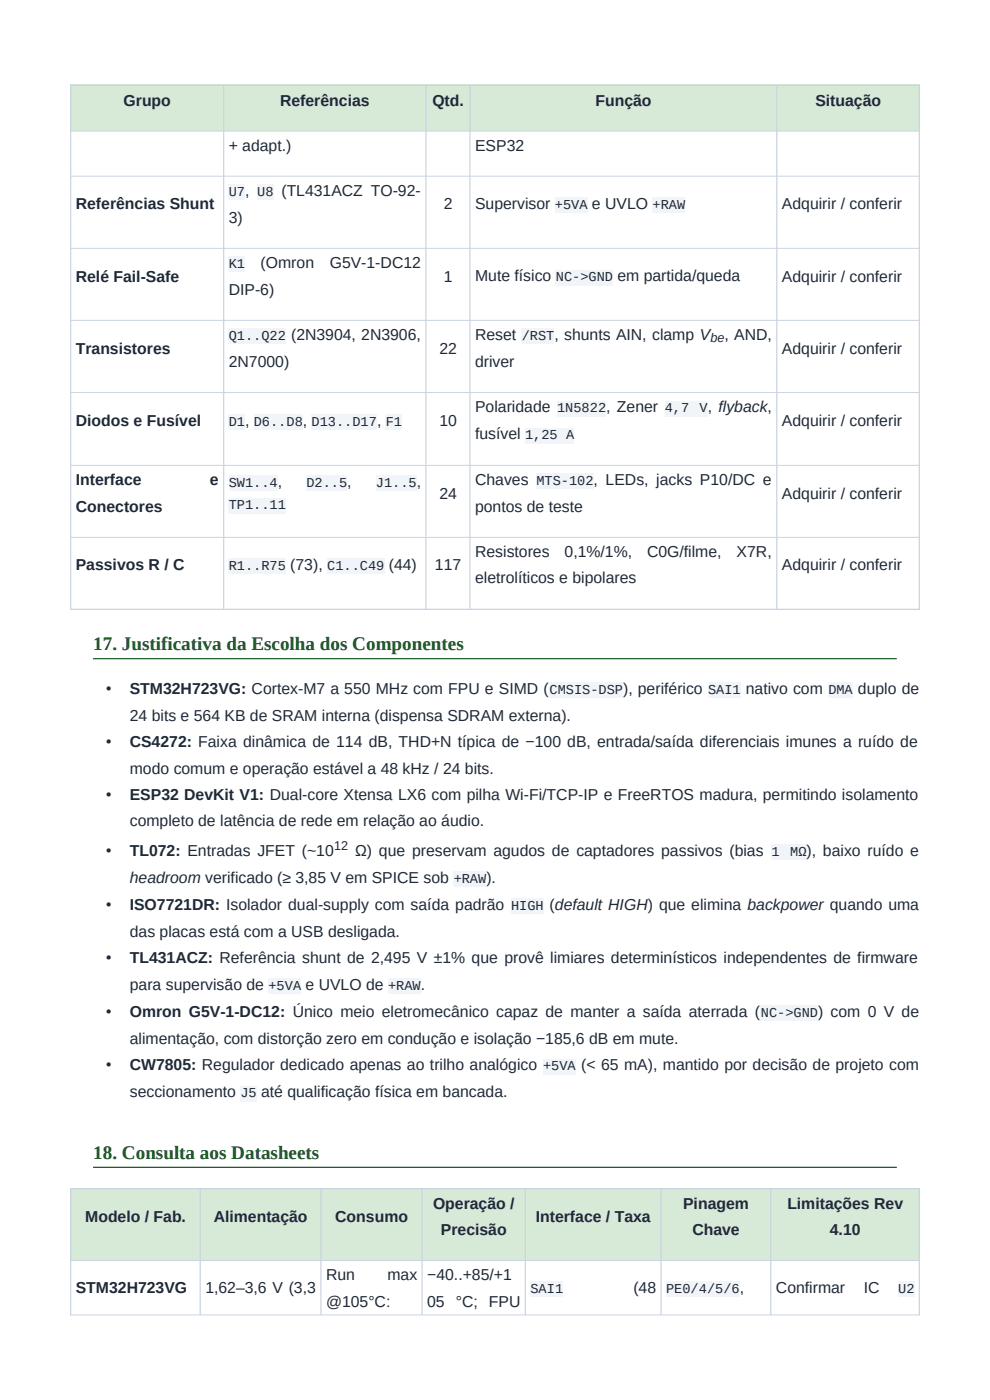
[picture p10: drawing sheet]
<svg xmlns="http://www.w3.org/2000/svg" width="210mm" height="297mm" viewBox="0 0 210 297" stroke-linecap="round" stroke-linejoin="round" font-family="sans-serif">
<defs><g id="words">
<g font-size="4.1" fill="#1b5e20">
<text x="19.8" y="137.9">17. Justificativa da Escolha dos Componentes</text>
<text x="19.8" y="245.9">18. Consulta aos Datasheets</text>
</g>
<g font-size="3.4" fill="#1f2937">
<text x="26.2" y="22.5">Grupo</text>
<text x="59.4" y="22.5">Referências</text>
<text x="91.7" y="22.5">Qtd.</text>
<text x="126.3" y="22.5">Função</text>
<text x="173" y="22.5">Situação</text>
<text x="48.5" y="32">+ adapt.)</text>
<text x="100.8" y="32">ESP32</text>
<text x="52" y="41.6">,</text>
<text x="59.7" y="41.6">(TL431ACZ TO-92-</text>
<text x="16.1" y="44.4">Referências Shunt</text>
<text x="48.5" y="47.3">3)</text>
<text x="94.1" y="44.4">2</text>
<text x="100.8" y="44.4">Supervisor</text>
<text x="125.6" y="44.4">e UVLO</text>
<text x="165.9" y="44.4">Adquirir / conferir</text>
<text x="16.1" y="59.7">Relé Fail-Safe</text>
<text x="55.3" y="56.9">(Omron</text>
<text x="69.9" y="56.9">G5V-1-DC12</text>
<text x="94.1" y="59.7">1</text>
<text x="100.8" y="59.7">Mute físico</text>
<text x="131" y="59.7">em partida/queda</text>
<text x="165.9" y="59.7">Adquirir / conferir</text>
<text x="48.5" y="62.6">DIP-6)</text>
<text x="16.1" y="75">Transistores</text>
<text x="48.5" y="77.9">2N7000)</text>
<text x="61.7" y="72.2">(2N3904, 2N3906,</text>
<text x="93.2" y="75">22</text>
<text x="100.8" y="72.2">Reset</text>
<text x="100.8" y="77.9">driver</text>
<text x="117.6" y="72.2">, shunts AIN, clamp V</text>
<text x="153.7" y="72.2">, AND,</text>
<text x="165.9" y="75">Adquirir / conferir</text>
<text x="100.8" y="87.5">Polaridade</text>
<text x="128.6" y="87.5">, Zener</text>
<text x="150.1" y="87.5">,</text>
<text x="152.4" y="87.5">flyback,</text>
<text x="16.1" y="90.4">Diodos e Fusível</text>
<text x="52" y="90.3">,</text>
<text x="64.2" y="90.3">,</text>
<text x="80" y="90.3">,</text>
<text x="93.2" y="90.4">10</text>
<text x="100.8" y="93.2">fusível</text>
<text x="165.9" y="90.4">Adquirir / conferir</text>
<text x="16.1" y="103">Interface</text>
<text x="44.5" y="103">e</text>
<text x="58.9" y="103.3">,</text>
<text x="73.7" y="103.3">,</text>
<text x="88.4" y="103.3">,</text>
<text x="93.2" y="105.8">24</text>
<text x="100.8" y="102.9">Chaves</text>
<text x="125.9" y="102.9">, LEDs, jacks P10/DC e</text>
<text x="165.9" y="105.8">Adquirir / conferir</text>
<text x="16.1" y="108.5">Conectores</text>
<text x="100.8" y="108.6">pontos de teste</text>
<text x="100.8" y="118.2">Resistores</text>
<text x="119.8" y="118.2">0,1%/1%,</text>
<text x="137.3" y="118.2">C0G/filme,</text>
<text x="156.3" y="118.2">X7R,</text>
<text x="16.1" y="121">Passivos R / C</text>
<text x="61.6" y="120.9">(73),</text>
<text x="82.5" y="120.9">(44)</text>
<text x="92.3" y="121">117</text>
<text x="100.8" y="123.8">eletrolíticos e bipolares</text>
<text x="165.9" y="121">Adquirir / conferir</text>
<text x="22.5" y="147.2">•</text>
<text x="27.5" y="147.2">STM32H723VG: Cortex-M7 a 550 MHz com FPU e SIMD (</text>
<text x="132.2" y="147.2">), periférico</text>
<text x="158.2" y="147.2">nativo com</text>
<text x="182" y="147.2">duplo de</text>
<text x="27.5" y="153">24 bits e 564 KB de SRAM interna (dispensa SDRAM externa).</text>
<text x="22.5" y="158.5">•</text>
<text x="27.5" y="158.5">CS4272: Faixa dinâmica de 114 dB, THD+N típica de −100 dB, entrada/saída diferenciais imunes a ruído de</text>
<text x="27.5" y="164.1">modo comum e operação estável a 48 kHz / 24 bits.</text>
<text x="22.5" y="169.7">•</text>
<text x="27.5" y="169.7">ESP32 DevKit V1: Dual-core Xtensa LX6 com pilha Wi-Fi/TCP-IP e FreeRTOS madura, permitindo isolamento</text>
<text x="27.5" y="175.3">completo de latência de rede em relação ao áudio.</text>
<text x="22.5" y="181.5">•</text>
<text x="27.5" y="181.5">TL072: Entradas JFET (~10</text>
<text x="75.3" y="181.5">Ω) que preservam agudos de captadores passivos (bias</text>
<text x="171.1" y="181.5">), baixo ruído e</text>
<text x="27.5" y="187.2">headroom verificado (≥ 3,85 V em SPICE sob</text>
<text x="103.2" y="187.2">).</text>
<text x="22.5" y="193">•</text>
<text x="27.5" y="193">ISO7721DR: Isolador dual-supply com saída padrão</text>
<text x="116.6" y="193">(default HIGH) que elimina backpower quando uma</text>
<text x="27.5" y="198.8">das placas está com a USB desligada.</text>
<text x="22.5" y="204.3">•</text>
<text x="27.5" y="204.3">TL431ACZ: Referência shunt de 2,495 V ±1% que provê limiares determinísticos independentes de firmware</text>
<text x="27.5" y="209.9">para supervisão de</text>
<text x="64.8" y="209.9">e UVLO de</text>
<text x="89.3" y="209.9">.</text>
<text x="22.5" y="215.7">•</text>
<text x="27.5" y="215.7">Omron G5V-1-DC12: Único meio eletromecânico capaz de manter a saída aterrada (</text>
<text x="173.5" y="215.7">) com 0 V de</text>
<text x="27.5" y="221.5">alimentação, com distorção zero em condução e isolação −185,6 dB em mute.</text>
<text x="22.5" y="227">•</text>
<text x="27.5" y="227">CW7805: Regulador dedicado apenas ao trilho analógico</text>
<text x="123.3" y="227">(&lt; 65 mA), mantido por decisão de projeto com</text>
<text x="27.5" y="232.8">seccionamento</text>
<text x="55.4" y="232.8">até qualificação física em bancada.</text>
<text x="91.9" y="256.5">Operação /</text>
<text x="144.9" y="256.5">Pinagem</text>
<text x="167" y="256.5">Limitações Rev</text>
<text x="18.1" y="259.3">Modelo / Fab.</text>
<text x="45.3" y="259.3">Alimentação</text>
<text x="71.1" y="259.3">Consumo</text>
<text x="93.5" y="262">Precisão</text>
<text x="113.7" y="259.3">Interface / Taxa</text>
<text x="146.9" y="262">Chave</text>
<text x="176.1" y="262">4.10</text>
<text x="16.1" y="274.4">STM32H723VG</text>
<text x="43.6" y="274.4">1,62–3,6 V (3,3</text>
<text x="69.2" y="271.6">Run</text>
<text x="82.2" y="271.6">max</text>
<text x="90.6" y="271.6">−40..+85/+1</text>
<text x="134.4" y="274.3">(48</text>
<text x="156.9" y="274.3">,</text>
<text x="164.6" y="274.3">Confirmar</text>
<text x="183.2" y="274.3">IC</text>
<text x="69.2" y="277.2">@105°C:</text>
<text x="90.6" y="277.2">05 °C; FPU</text>
</g>
<g font-size="2.9" fill="#1f2937">
<text x="48.5" y="41.6">U7</text>
<text x="54.6" y="41.6">U8</text>
<text x="117.7" y="44.4">+5VA</text>
<text x="138.4" y="44.4">+RAW</text>
<text x="48.5" y="56.9">K1</text>
<text x="117.9" y="59.7">NC-&gt;GND</text>
<text x="48.5" y="72.2">Q1..Q22</text>
<text x="110.7" y="72.2">/RST</text>
<text x="118.2" y="87.5">1N5822</text>
<text x="141" y="87.5">4,7</text>
<text x="148.4" y="87.5">V</text>
<text x="48.5" y="90.3">D1</text>
<text x="53.8" y="90.3">D6..D8</text>
<text x="66.1" y="90.3">D13..D17</text>
<text x="81.8" y="90.3">F1</text>
<text x="111.4" y="93.2">1,25 A</text>
<text x="48.5" y="103.3">SW1..4</text>
<text x="65" y="103.3">D2..5</text>
<text x="79.7" y="103.3">J1..5</text>
<text x="113.8" y="102.9">MTS-102</text>
<text x="48.5" y="108.1">TP1..11</text>
<text x="48.5" y="120.9">R1..R75</text>
<text x="69.4" y="120.9">C1..C49</text>
<text x="116.6" y="147.2">CMSIS-DSP</text>
<text x="150.2" y="147.2">SAI1</text>
<text x="175.7" y="147.2">DMA</text>
<text x="163.7" y="181.5">1</text>
<text x="167.6" y="181.5">MΩ</text>
<text x="96.2" y="187.2">+RAW</text>
<text x="108.4" y="193">HIGH</text>
<text x="57" y="209.9">+5VA</text>
<text x="82.3" y="209.9">+RAW</text>
<text x="161.4" y="215.7">NC-&gt;GND</text>
<text x="115.2" y="227">+5VA</text>
<text x="51" y="232.8">J5</text>
<text x="112.5" y="274.3">SAI1</text>
<text x="141.3" y="274.3">PE0/4/5/6</text>
<text x="190.6" y="274.3">U2</text>
</g>
<g font-size="2.7" fill="#1f2937">
<text x="150.7" y="72.5">be</text>
<text x="70.9" y="180.3">12</text>
</g>
</g></defs>
<g fill="#d7ead7">
<path d="M15 18h180v9.8h-180z" fill-rule="evenodd"/>
<path d="M47.4 18h42.9v9.8h-42.9z" fill-rule="evenodd"/>
<path d="M90.3 18h9.4v9.8h-9.4z" fill-rule="evenodd"/>
<path d="M99.7 18h65.1v9.8h-65.1z" fill-rule="evenodd"/>
<path d="M164.8 18h30.2v9.8h-30.2z" fill-rule="evenodd"/>
<path d="M15 252h180v15.4h-180z" fill-rule="evenodd"/>
<path d="M42.5 252h25.6v15.4h-25.6z" fill-rule="evenodd"/>
<path d="M68.1 252h21.4v15.4h-21.4z" fill-rule="evenodd"/>
<path d="M89.5 252h21.9v15.4h-21.9z" fill-rule="evenodd"/>
<path d="M111.4 252h28.8v15.4h-28.8z" fill-rule="evenodd"/>
<path d="M140.2 252h23.3v15.4h-23.3z" fill-rule="evenodd"/>
<path d="M163.5 252h31.5v15.4h-31.5z" fill-rule="evenodd"/>
</g>
<g fill="#f1f5f9">
<path d="M48.5 39.2h3.4v3.2h-3.4z" fill-rule="evenodd"/>
<path d="M54.5 39.2h3.5v3.2h-3.5z" fill-rule="evenodd"/>
<path d="M117.7 41.9h6.9v3.3h-6.9z" fill-rule="evenodd"/>
<path d="M138.4 41.9h6.9v3.3h-6.9z" fill-rule="evenodd"/>
<path d="M48.5 54.5h3.4v3.2h-3.4z" fill-rule="evenodd"/>
<path d="M117.9 57.3h12.1v3.2h-12.1z" fill-rule="evenodd"/>
<path d="M48.5 69.7h12.1v3.3h-12.1z" fill-rule="evenodd"/>
<path d="M110.7 69.7h6.9v3.3h-6.9z" fill-rule="evenodd"/>
<path d="M48.5 87.9h3.4v3.3h-3.4z" fill-rule="evenodd"/>
<path d="M53.8 87.9h10.4v3.3h-10.4z" fill-rule="evenodd"/>
<path d="M66.1 87.9h13.8v3.3h-13.8z" fill-rule="evenodd"/>
<path d="M81.8 87.9h3.4v3.3h-3.4z" fill-rule="evenodd"/>
<path d="M118.1 85.1h10.4v3.2h-10.4z" fill-rule="evenodd"/>
<path d="M141 85.1h9.1v3.2h-9.1z" fill-rule="evenodd"/>
<path d="M111.4 90.8h10.4v3.2h-10.4z" fill-rule="evenodd"/>
<path d="M48.5 100.9h10.4v3.3h-10.4z" fill-rule="evenodd"/>
<path d="M65 100.9h8.6v3.3h-8.6z" fill-rule="evenodd"/>
<path d="M79.7 100.9h8.7v3.3h-8.7z" fill-rule="evenodd"/>
<path d="M48.5 105.7h12.1v3.2h-12.1z" fill-rule="evenodd"/>
<path d="M113.8 100.5h12.1v3.3h-12.1z" fill-rule="evenodd"/>
<path d="M48.5 118.5h12.1v3.3h-12.1z" fill-rule="evenodd"/>
<path d="M69.4 118.5h12.1v3.3h-12.1z" fill-rule="evenodd"/>
</g>
<path d="M14.9 18.1h180.3M15 18v111.4M47.4 18v111.4M90.3 18v111.4M99.7 18v111.4M164.8 18v111.4M195 18v111.4M14.9 129.3h180.3" fill="none" stroke="#cbd5e1" stroke-width=".26"/>
<path d="M14.9 27.8h180.3M14.9 37.4h180.3M14.9 52.7h180.3M14.9 68h180.3M14.9 83.3h180.3M14.9 98.7h180.3M14.9 114h180.3" fill="none" stroke="#cbd5e1" stroke-width=".21"/>
<g fill="#f1f5f9">
<path d="M116.6 144.8h15.5v3.3h-15.5z" fill-rule="evenodd"/>
<path d="M150.2 144.8h6.9v3.3h-6.9z" fill-rule="evenodd"/>
<path d="M175.7 144.8h5.2v3.3h-5.2z" fill-rule="evenodd"/>
<path d="M163.6 179.1h7.4v3.3h-7.4z" fill-rule="evenodd"/>
<path d="M96.2 184.8h6.9v3.3h-6.9z" fill-rule="evenodd"/>
<path d="M108.4 190.6h6.9v3.3h-6.9z" fill-rule="evenodd"/>
<path d="M56.9 207.5h6.9v3.3h-6.9z" fill-rule="evenodd"/>
<path d="M82.3 207.5h6.9v3.3h-6.9z" fill-rule="evenodd"/>
<path d="M161.4 213.3h12.1v3.3h-12.1z" fill-rule="evenodd"/>
<path d="M115.2 224.6h6.9v3.3h-6.9z" fill-rule="evenodd"/>
<path d="M51 230.4h3.4v3.2h-3.4z" fill-rule="evenodd"/>
<path d="M112.5 271.9h6.9v3.2h-6.9z" fill-rule="evenodd"/>
<path d="M141.3 271.9h15.6v3.2h-15.6z" fill-rule="evenodd"/>
<path d="M190.5 271.9h3.5v3.2h-3.5z" fill-rule="evenodd"/>
</g>
<path d="M14.9 252.2h180.3M15 252v27M42.5 252v27M68.1 252v27M89.5 252v27M111.4 252v27M140.2 252v27M163.5 252v27M195 252v27" fill="none" stroke="#cbd5e1" stroke-width=".26"/>
<path d="M14.9 267.4h180.3M14.9 279h180.3" fill="none" stroke="#cbd5e1" stroke-width=".21"/>
<path d="M19.8 139.7h170.4M19.8 247.7h170.4" fill="none" stroke="#1b5e20" stroke-width=".26"/>
<use href="#words"/>
</svg>
